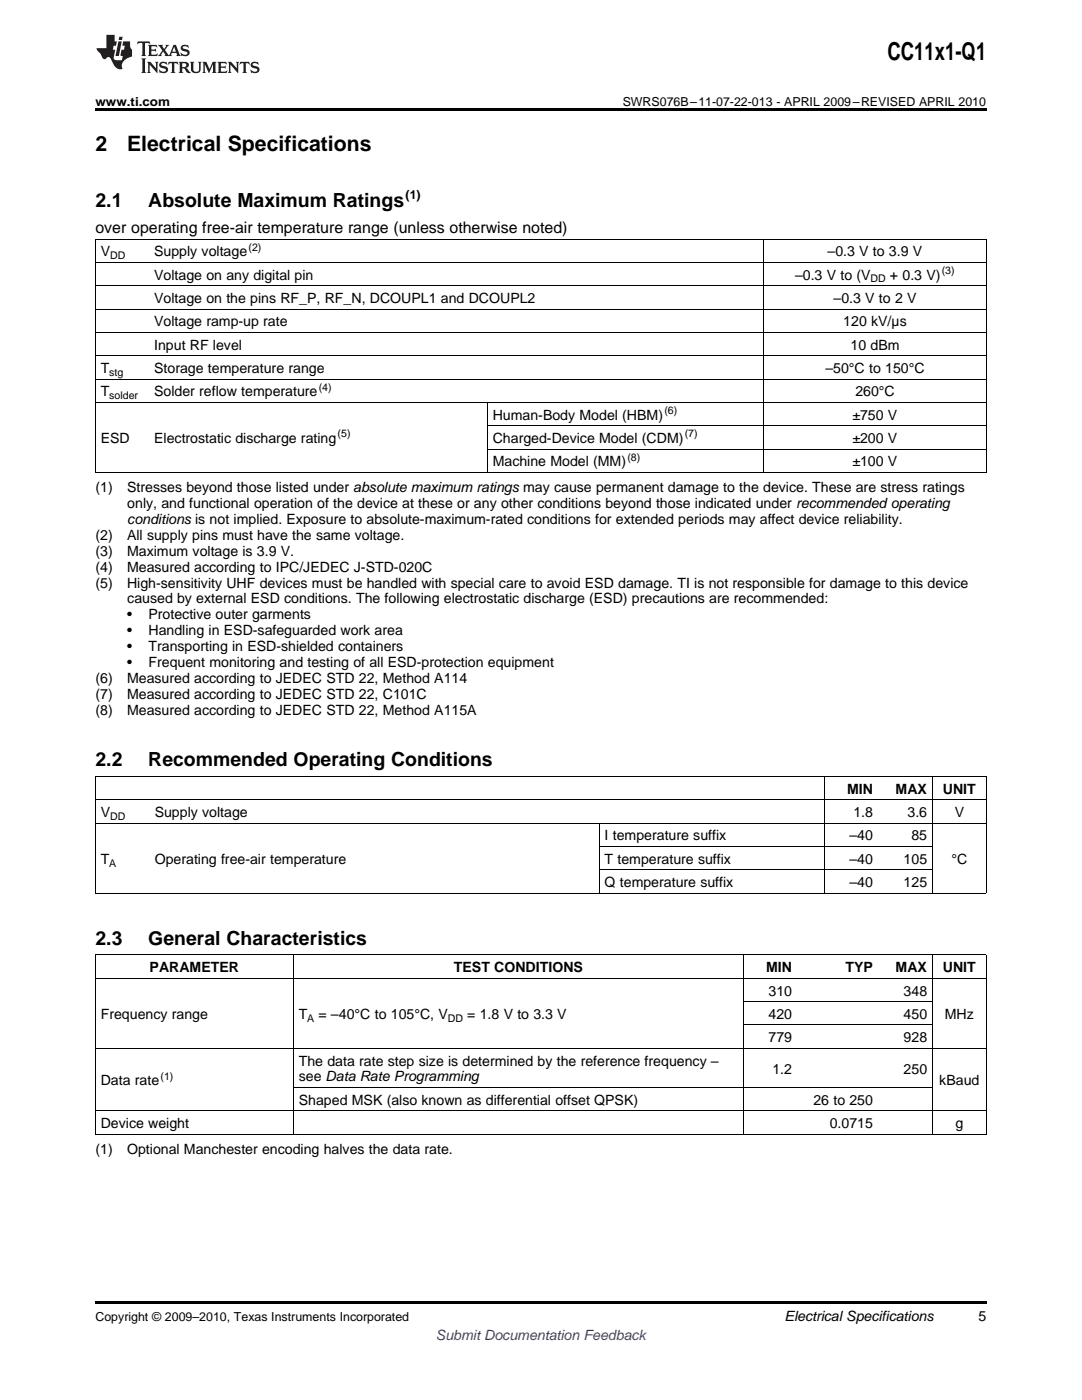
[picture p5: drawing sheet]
<svg xmlns="http://www.w3.org/2000/svg" width="216mm" height="279mm" viewBox="0 0 216 279" stroke-linecap="round" stroke-linejoin="round" font-family="sans-serif">
<defs><g id="words">
<text font-size="4.9" x="177.1" y="12">CC11x1-Q1</text>
<g font-size="4.2">
<text x="19" y="30.1">2</text>
<text x="25.4" y="30.1">Electrical Specifications</text>
</g>
<g font-size="3.9">
<text x="19" y="41.3">2.1</text>
<text x="29.6" y="41.3">Absolute Maximum Ratings</text>
<text x="19" y="152.9">2.2</text>
<text x="29.6" y="152.9">Recommended Operating Conditions</text>
<text x="19" y="188.5">2.3</text>
<text x="29.6" y="188.5">General Characteristics</text>
</g>
<text font-size="3.2" x="19" y="46.5">over operating free-air temperature range (unless otherwise noted)</text>
<g font-size="2.8">
<text x="20.1" y="51.2">V</text>
<text x="30.8" y="51.2">Supply voltage</text>
<text x="165.1" y="51.2">–0.3 V to 3.9 V</text>
<text x="30.8" y="55.8">Voltage on any digital pin</text>
<text x="158.6" y="55.8">–0.3 V to (V</text>
<text x="177.6" y="55.8">+ 0.3 V)</text>
<text x="30.8" y="60.5">Voltage on the pins RF_P, RF_N, DCOUPL1 and DCOUPL2</text>
<text x="30.8" y="65.1">Voltage ramp-up rate</text>
<text x="166.3" y="60.5">–0.3 V to 2 V</text>
<text x="168.3" y="65.1">120 kV/µs</text>
<text x="30.8" y="69.8">Input RF level</text>
<text x="169.7" y="69.8">10 dBm</text>
<text x="20.1" y="74.4">T</text>
<text x="30.8" y="74.4">Storage temperature range</text>
<text x="164.7" y="74.4">–50°C to 150°C</text>
<text x="20.1" y="79.1">T</text>
<text x="30.8" y="79.1">Solder reflow temperature</text>
<text x="98.3" y="83.7">Human-Body Model (HBM)</text>
<text x="170.1" y="83.7">±750 V</text>
<text x="170.7" y="79.1">260°C</text>
<text x="20.1" y="88.4">ESD</text>
<text x="30.8" y="88.4">Electrostatic discharge rating</text>
<text x="98.3" y="88.4">Charged-Device Model (CDM)</text>
<text x="170.1" y="88.4">±200 V</text>
<text x="98.3" y="93.1">Machine Model (MM)</text>
<text x="170.1" y="93.1">±100 V</text>
<text x="19" y="98.2">(1)</text>
<text x="25.4" y="98.2">Stresses beyond those listed under absolute maximum ratings may cause permanent damage to the device. These are stress ratings</text>
<text x="25.4" y="101.4">only, and functional operation of the device at these or any other conditions beyond those indicated under recommended operating</text>
<text x="19" y="107.7">(2)</text>
<text x="25.4" y="107.7">All supply pins must have the same voltage.</text>
<text x="25.4" y="104.6">conditions is not implied. Exposure to absolute-maximum-rated conditions for extended periods may affect device reliability.</text>
<text x="19" y="110.9">(3)</text>
<text x="25.4" y="110.9">Maximum voltage is 3.9 V.</text>
<text x="19" y="114.1">(4)</text>
<text x="19" y="117.3">(5)</text>
<text x="25.4" y="114.1">Measured according to IPC/JEDEC J-STD-020C</text>
<text x="25.4" y="117.3">High-sensitivity UHF devices must be handled with special care to avoid ESD damage. TI is not responsible for damage to this device</text>
<text x="25.4" y="120.4">caused by external ESD conditions. The following electrostatic discharge (ESD) precautions are recommended:</text>
<text x="25.4" y="123.6">•</text>
<text x="29.6" y="123.6">Protective outer garments</text>
<text x="25.4" y="126.8">•</text>
<text x="25.4" y="130">•</text>
<text x="29.6" y="126.8">Handling in ESD-safeguarded work area</text>
<text x="29.6" y="130">Transporting in ESD-shielded containers</text>
<text x="19" y="136.3">(6)</text>
<text x="25.4" y="136.3">Measured according to JEDEC STD 22, Method A114</text>
<text x="25.4" y="133.1">•</text>
<text x="29.6" y="133.1">Frequent monitoring and testing of all ESD-protection equipment</text>
<text x="19" y="139.5">(7)</text>
<text x="19" y="142.7">(8)</text>
<text x="25.4" y="139.5">Measured according to JEDEC STD 22, C101C</text>
<text x="25.4" y="142.7">Measured according to JEDEC STD 22, Method A115A</text>
<text x="169" y="158.4">MIN</text>
<text x="178.7" y="158.4">MAX</text>
<text x="188.1" y="158.4">UNIT</text>
<text x="20.1" y="163.1">V</text>
<text x="30.9" y="163.1">Supply voltage</text>
<text x="120.6" y="167.7">I temperature suffix</text>
<text x="169.5" y="167.7">–40</text>
<text x="170.3" y="163.1">1.8</text>
<text x="181.1" y="163.1">3.6</text>
<text x="181.9" y="167.7">85</text>
<text x="190.5" y="163.1">V</text>
<text x="20.1" y="172.4">T</text>
<text x="30.9" y="172.4">Operating free-air temperature</text>
<text x="120.6" y="172.4">T temperature suffix</text>
<text x="169.5" y="172.4">–40</text>
<text x="180.3" y="172.4">105</text>
<text x="189.8" y="172.4">°C</text>
<text x="120.6" y="177">Q temperature suffix</text>
<text x="169.5" y="177">–40</text>
<text x="180.3" y="177">125</text>
<text x="29.8" y="194">PARAMETER</text>
<text x="90.6" y="194">TEST CONDITIONS</text>
<text x="152.9" y="194">MIN</text>
<text x="168.7" y="194">TYP</text>
<text x="178.7" y="194">MAX</text>
<text x="188.1" y="194">UNIT</text>
<text x="20.1" y="203.3">Frequency range</text>
<text x="59.6" y="203.3">T</text>
<text x="63.6" y="203.3">= –40°C to 105°C, V</text>
<text x="93.2" y="203.3">= 1.8 V to 3.3 V</text>
<text x="153.4" y="198.7">310</text>
<text x="153.4" y="203.3">420</text>
<text x="180.3" y="198.7">348</text>
<text x="180.3" y="203.3">450</text>
<text x="188.5" y="203.3">MHz</text>
<text x="153.4" y="208">779</text>
<text x="180.3" y="208">928</text>
<text x="59.6" y="212.7">The data rate step size is determined by the reference frequency –</text>
<text x="59.6" y="215.8">see Data Rate Programming</text>
<text x="154.1" y="214.2">1.2</text>
<text x="180.3" y="214.2">250</text>
<text x="20.1" y="216.6">Data rate</text>
<text x="59.6" y="220.5">Shaped MSK (also known as differential offset QPSK)</text>
<text x="162.3" y="220.5">26 to 250</text>
<text x="187.4" y="216.6">kBaud</text>
<text x="20.1" y="225.1">Device weight</text>
<text x="165.6" y="225.1">0.0715</text>
<text x="190.6" y="225.1">g</text>
<text x="19" y="230.3">(1)</text>
<text x="25.4" y="230.3">Optional Manchester encoding halves the data rate.</text>
<text x="156.6" y="263.6">Electrical Specifications</text>
<text x="195.3" y="263.6">5</text>
</g>
<text font-size="2.8" fill="#00f" x="87" y="267.4">Submit Documentation Feedback</text>
<g font-size="2.5">
<text x="19" y="21.1">www.ti.com</text>
<text x="124.2" y="21.1">SWRS076B–11-07-22-013 - APRIL 2009–REVISED APRIL 2010</text>
<text x="80.9" y="39.8">(1)</text>
<text x="19" y="263.6">Copyright © 2009–2010, Texas Instruments Incorporated</text>
</g>
<g font-size="2.1">
<text x="22" y="51.7">DD</text>
<text x="49.6" y="50">(2)</text>
<text x="173.7" y="56.4">DD</text>
<text x="187.9" y="54.7">(3)</text>
<text x="21.8" y="75">stg</text>
<text x="63.6" y="78">(4)</text>
<text x="21.8" y="79.7">solder</text>
<text x="132.6" y="82.6">(6)</text>
<text x="67.4" y="87.3">(5)</text>
<text x="136.6" y="87.3">(7)</text>
<text x="125.2" y="91.9">(8)</text>
<text x="22" y="163.6">DD</text>
<text x="21.8" y="172.9">A</text>
<text x="61.3" y="203.9">A</text>
<text x="89.4" y="203.9">DD</text>
<text x="32" y="215.4">(1)</text>
</g>
</g></defs>
<g fill="#231f20">
<path d="M27.5 8.3l-.1 .5 .4-.2h.6v.1v2.1l-.2 .4h1l-.3-.4v-2.1l.1-.1h.5l.5 .2-.2-.5zM29.5 9l.2 .3v1.5l-.2 .4h1.8l.2-.6a1.04 1.04 0 0 1-1.3 .2v-.7h.6l.3 .2v-.6l-.3 .2h-.6v-.6l.8-.1 .4 .3-.2-.5zM31.5 9l.9 1.1-.9 1.1h.8l-.2-.2 .5-.7 .4 .7-.2 .2h1.5l-.1-.2 .1-.4h.9l.1 .4-.2 .2h1l-.3-.3-.7-1.9h-.5l-.9 2-.8-1 .9-1h-.8l.1 .3-.3 .5-.4-.6 .2-.2zM34.7 9.3l.4 1h-.7zM36.3 9.1a.63 .63 0 0 0-.2 .7 .63 .63 0 0 0 .6 .4l.6 .2 .1 .2a.75 .75 0 0 1-.7 .4 .75 .75 0 0 1-.6-.5l.1 .7 .1-.1a1.11 1.11 0 0 0 1.5-.6 1.13 1.13 0 0 0-1.2-.8l-.1-.4a1.04 1.04 0 0 1 1.2 .2l-.2-.5-.1 .1-.5-.2zM28.2 11.7l.2 .3v2.2l-.2 .4h1l-.3-.4v-2.2l.3-.3zM29.3 12.3l.3 .4v1.5l-.3 .4h.8l-.2-.4v-1.3l1.5 1.7v-1.9l.2-.4h-.7l.2 .4v.9l-1.1-1.3zM32 12.5a.62 .62 0 0 0-.2 .7 .62 .62 0 0 0 .6 .4l.6 .1 .1 .3a.76 .76 0 0 1-.7 .3 .76 .76 0 0 1-.6-.4l.1 .7 .1-.1a1.11 1.11 0 0 0 1.5-.6 1.13 1.13 0 0 0-1.2-.8l-.1-.4a1.04 1.04 0 0 1 1.2 .2l-.2-.6-.1 .1-.5-.1zM33.7 12.3l-.2 .7a.61 .61 0 0 1 .8-.4v1.6l-.2 .4h.9l-.2-.4v-1.6a.63 .63 0 0 1 .8 .4l-.2-.7zM35.6 12.3l.3 .4v1.5l-.3 .4h1l-.2-.2v-.8l.5 .2a.76 .76 0 0 0 1.2 .7l-1-1a.58 .58 0 0 0 .6-.5 .58 .58 0 0 0-.5-.6zM36.4 12.7l.1-.1a.45 .45 0 0 1 .5 .1 .45 .45 0 0 1 .1 .5l-.7 .2zM37.9 12.3l.2 .2a2.17 2.17 0 0 0 .3 1.9 .99 .99 0 0 0 1.6-.6v-1.1l.2-.4h-.7l.2 .2a1.92 1.92 0 0 1-.2 1.8 .6 .6 0 0 1-.9-.5v-1.1l.2-.4zM40.4 12.3l.2 .4v1.5l-.2 .4h.7l-.2-.4v-1.4l.8 1.8 .8-1.8v1.4l-.2 .4h.9l-.2-.4v-1.5l.2-.4h-.8l-.6 1.5-.6-1.5zM43.4 12.3l.2 .4v1.5l-.2 .4h1.8l.2-.6a1.04 1.04 0 0 1-1.3 .2v-.7h.5l.4 .2v-.6l-.4 .2h-.5v-.7h.8l.3 .3-.1-.6zM45.5 12.3l.2 .4v1.5l-.2 .4h.7l-.2-.4v-1.3l1.5 1.7v-1.9l.2-.4h-.7l.2 .4v.9l-1.1-1.3zM47.9 12.3l-.1 .7a.61 .61 0 0 1 .8-.4v1.6l-.3 .4h1l-.3-.4 .1-1.6a.63 .63 0 0 1 .7 .4l-.1-.7zM50.2 12.5a.62 .62 0 0 0-.2 .7 .62 .62 0 0 0 .6 .4l.6 .1 .2 .3a.76 .76 0 0 1-.8 .3 .76 .76 0 0 1-.6-.4l.1 .7 .2-.1a1.11 1.11 0 0 0 1.5-.6 1.13 1.13 0 0 0-1.3-.8l-.1-.4a1.04 1.04 0 0 1 1.2 .2l-.1-.6-.2 .1-.5-.1z"/>
<path d="M21.2 7v2.6h-1.9l.1 .4 .7 .9a.91 .91 0 0 0 1 .9 .56 .56 0 0 1 .5-.4 .56 .56 0 0 1 .5 .3l.4 .8a1.53 1.53 0 0 0 1.9 1.2 1.54 1.54 0 0 1 1-2.1l.9-.3v-1.4a1.52 1.52 0 0 1-.3-1.6h-1.4l-.2 .8h.5l-.2 .8h-.4l-.2 1v.2l.4 .1-.2 .8a1.93 1.93 0 0 1-1.6-.2l.3-1.9h-.5l.2-.8h.4l.2-.8h-.4v-1.3zM23.6 8.3l-.6 2.9h.7l.6-2.9zM23.8 7.3l-.1 .7h.6l.2-.7z"/>
</g>
<path d="M19 21.6h177.8v.6h-177.8zM19 259.7h177.8v.5h-177.8z" fill="#000"/>
<g fill="none" stroke="#000" stroke-width=".2">
<path d="M19 57h177.8M19 52.4h177.8M19 47.7h177.8M19.1 47.8v46.5M152.3 47.8v46.5M196.8 47.8v46.5M19 75.7h177.8M19 71h177.8M19 66.3h177.8M19 61.7h177.8M19 94.3h177.8M19 80.3h177.8"/>
<path d="M97.2 80.4v13.9M97.3 89.6h99.5M97.3 85h99.5M19 159.6h177.8M19 155h177.8M19.1 155v23.3M164.4 155v23.3M186 155v23.3M196.8 155v23.3M19 178.2h177.8M19 164.3h177.8M119.5 164.3v14"/>
<path d="M119.6 173.6h66.5M119.6 168.9h66.5M19 195.2h177.8M19 190.6h177.8M19.1 190.6v35.8M58.5 190.6v35.8M148.3 190.6v35.8M148.3 199.9h37.8M186 190.6v35.8M196.8 190.6v35.8M19 209.2h177.8M58.6 217h127.5"/>
<path d="M148.3 204.6h37.8M19 226.4h177.8M19 221.7h177.8"/>
</g>
<use href="#words"/>
</svg>
